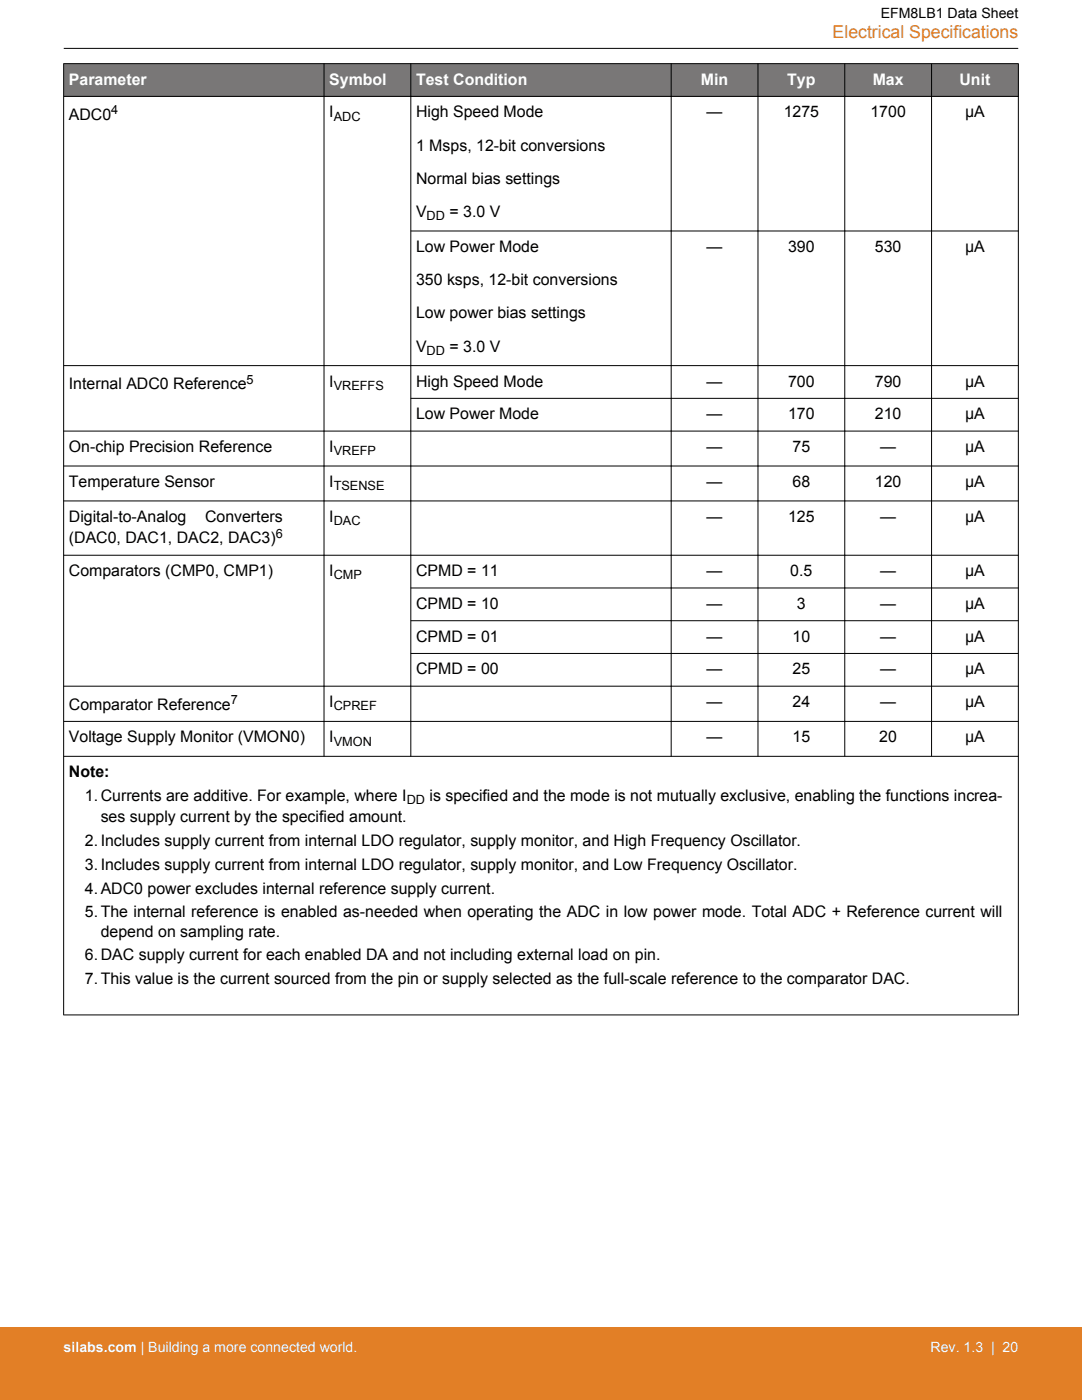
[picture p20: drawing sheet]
<svg xmlns="http://www.w3.org/2000/svg" width="216mm" height="279mm" viewBox="0 0 216 279" stroke-linecap="round" stroke-linejoin="round" font-family="sans-serif">
<defs><g id="words">
<text font-size="3.5" fill="#e27f26" x="166.1" y="7.5">Electrical Specifications</text>
<g font-size="3.2" fill="#fff">
<text x="13.7" y="16.9">Parameter</text>
<text x="65.7" y="16.9">Symbol</text>
<text x="83" y="16.9">Test Condition</text>
<text x="139.9" y="16.9">Min</text>
<text x="157.1" y="16.9">Typ</text>
<text x="174.1" y="16.9">Max</text>
<text x="191.5" y="16.9">Unit</text>
</g>
<g font-size="3.2">
<text x="13.7" y="23.9">ADC0</text>
<text x="65.7" y="23.4">I</text>
<text x="83" y="23.4">High Speed Mode</text>
<text x="141" y="23.4">—</text>
<text x="156.4" y="23.4">1275</text>
<text x="173.7" y="23.4">1700</text>
<text x="192.6" y="23.4">μA</text>
<text x="83" y="30">1 Msps, 12-bit conversions</text>
<text x="83" y="36.7">Normal bias settings</text>
<text x="83" y="43.3">V</text>
<text x="89.7" y="43.3">= 3.0 V</text>
<text x="83" y="50.3">Low Power Mode</text>
<text x="141" y="50.3">—</text>
<text x="157.3" y="50.3">390</text>
<text x="174.6" y="50.3">530</text>
<text x="192.6" y="50.3">μA</text>
<text x="83" y="56.9">350 ksps, 12-bit conversions</text>
<text x="83" y="63.5">Low power bias settings</text>
<text x="83" y="70.2">V</text>
<text x="89.7" y="70.2">= 3.0 V</text>
<text x="13.7" y="77.6">Internal ADC0 Reference</text>
<text x="65.7" y="77.1">I</text>
<text x="83" y="77.1">High Speed Mode</text>
<text x="141" y="77.1">—</text>
<text x="157.3" y="77.1">700</text>
<text x="174.6" y="77.1">790</text>
<text x="192.6" y="77.1">μA</text>
<text x="83" y="83.7">Low Power Mode</text>
<text x="141" y="83.7">—</text>
<text x="157.3" y="83.7">170</text>
<text x="174.6" y="83.7">210</text>
<text x="192.6" y="83.7">μA</text>
<text x="13.7" y="90.2">On-chip Precision Reference</text>
<text x="65.7" y="90.2">I</text>
<text x="141" y="90.2">—</text>
<text x="158.1" y="90.2">75</text>
<text x="175.6" y="90.2">—</text>
<text x="192.6" y="90.2">µA</text>
<text x="13.7" y="97.2">Temperature Sensor</text>
<text x="65.7" y="97.2">I</text>
<text x="141" y="97.2">—</text>
<text x="158.1" y="97.2">68</text>
<text x="174.6" y="97.2">120</text>
<text x="192.6" y="97.2">μA</text>
<text x="13.7" y="104.2">Digital-to-Analog</text>
<text x="40.9" y="104.2">Converters</text>
<text x="65.7" y="104.2">I</text>
<text x="141" y="104.2">—</text>
<text x="157.3" y="104.2">125</text>
<text x="175.6" y="104.2">—</text>
<text x="192.6" y="104.2">µA</text>
<text x="13.7" y="108.5">(DAC0, DAC1, DAC2, DAC3)</text>
<text x="13.7" y="115">Comparators (CMP0, CMP1)</text>
<text x="65.7" y="115">I</text>
<text x="83" y="115">CPMD = 11</text>
<text x="141" y="115">—</text>
<text x="157.7" y="115">0.5</text>
<text x="175.6" y="115">—</text>
<text x="192.6" y="115">μA</text>
<text x="83" y="121.5">CPMD = 10</text>
<text x="141" y="121.5">—</text>
<text x="159" y="121.5">3</text>
<text x="175.6" y="121.5">—</text>
<text x="192.6" y="121.5">μA</text>
<text x="83" y="128.1">CPMD = 01</text>
<text x="141" y="128.1">—</text>
<text x="158.1" y="128.1">10</text>
<text x="175.6" y="128.1">—</text>
<text x="192.6" y="128.1">μA</text>
<text x="83" y="134.6">CPMD = 00</text>
<text x="141" y="134.6">—</text>
<text x="158.1" y="134.6">25</text>
<text x="175.6" y="134.6">—</text>
<text x="192.6" y="134.6">μA</text>
<text x="13.7" y="141.6">Comparator Reference</text>
<text x="65.7" y="141.1">I</text>
<text x="141" y="141.1">—</text>
<text x="158.1" y="141.1">24</text>
<text x="175.6" y="141.1">—</text>
<text x="192.6" y="141.1">μA</text>
<text x="13.7" y="148.2">Voltage Supply Monitor (VMON0)</text>
<text x="65.7" y="148.2">I</text>
<text x="141" y="148.2">—</text>
<text x="158.1" y="148.2">15</text>
<text x="175.5" y="148.2">20</text>
<text x="192.6" y="148.2">μA</text>
<text x="13.7" y="155.1">Note:</text>
<text x="16.9" y="159.9">1.Currents are additive. For example, where I</text>
<text x="85.7" y="159.9">is specified and the mode is not mutually exclusive, enabling the functions increa-</text>
<text x="20.1" y="164.1">ses supply current by the specified amount.</text>
<text x="16.9" y="168.9">2.Includes supply current from internal LDO regulator, supply monitor, and High Frequency Oscillator.</text>
<text x="16.9" y="173.6">3.Includes supply current from internal LDO regulator, supply monitor, and Low Frequency Oscillator.</text>
<text x="16.9" y="178.3">4.ADC0 power excludes internal reference supply current.</text>
<text x="16.9" y="183.1">5.The internal reference is enabled as-needed when operating the ADC in low power mode. Total ADC + Reference current will</text>
<text x="16.9" y="191.6">6.DAC supply current for each enabled DA and not including external load on pin.</text>
<text x="20.1" y="186.9">depend on sampling rate.</text>
<text x="16.9" y="196.4">7.This value is the current sourced from the pin or supply selected as the full-scale reference to the comparator DAC.</text>
</g>
<text font-size="2.8" x="175.7" y="3.5">EFM8LB1 Data Sheet</text>
<g font-size="2.8" fill="#fff">
<text x="12.7" y="269.9">silabs.com | Building a more connected world.</text>
<text x="185.7" y="269.9">Rev. 1.3 | 20</text>
</g>
<g font-size="2.5">
<text x="22.2" y="22.9">4</text>
<text x="66.6" y="24">ADC</text>
<text x="85.1" y="43.9">DD</text>
<text x="85.1" y="70.8">DD</text>
<text x="49.2" y="76.6">5</text>
<text x="66.6" y="77.8">VREFFS</text>
<text x="66.6" y="90.8">VREFP</text>
<text x="66.6" y="97.8">TSENSE</text>
<text x="55" y="107.4">6</text>
<text x="66.6" y="104.8">DAC</text>
<text x="66.6" y="115.6">CMP</text>
<text x="46" y="140.6">7</text>
<text x="66.6" y="141.8">CPREF</text>
<text x="66.6" y="148.8">VMON</text>
<text x="81.2" y="160.5">DD</text>
</g>
</g></defs>
<g fill="#797777">
<path d="M12.7 12.7h190.5v6.5h-190.5z" fill-rule="evenodd"/>
<path d="M12.7 12.7h190.5v6.5h-190.5z" fill-rule="evenodd"/>
</g>
<g fill="none" stroke="#000" stroke-width=".2">
<path d="M12.7 12.7h190.5M12.7 19.2h190.5M12.7 12.7v189.9M12.7 9.7h190.5M64.7 12.7v138.3M82 12.7v138.3M133.9 12.7v138.3M151.2 12.7v138.3M168.6 12.7v138.3M185.9 12.7v138.3M203.2 12.7v189.9M81.9 46.1h121.3"/>
<path d="M12.7 73h190.5M81.9 79.5h121.3M12.7 86h190.5M12.7 93h190.5M12.7 100h190.5M12.7 110.8h190.5M81.9 117.3h121.3M81.9 123.9h121.3M81.9 130.4h121.3M203.2 136.9h-190.5M12.7 144h190.5M12.7 150.9h190.5"/>
<path d="M12.7 202.5h190.5"/>
</g>
<path d="M0 264.9h215.9v14.5h-215.9z" fill="#e27f26"/>
<use href="#words"/>
</svg>
